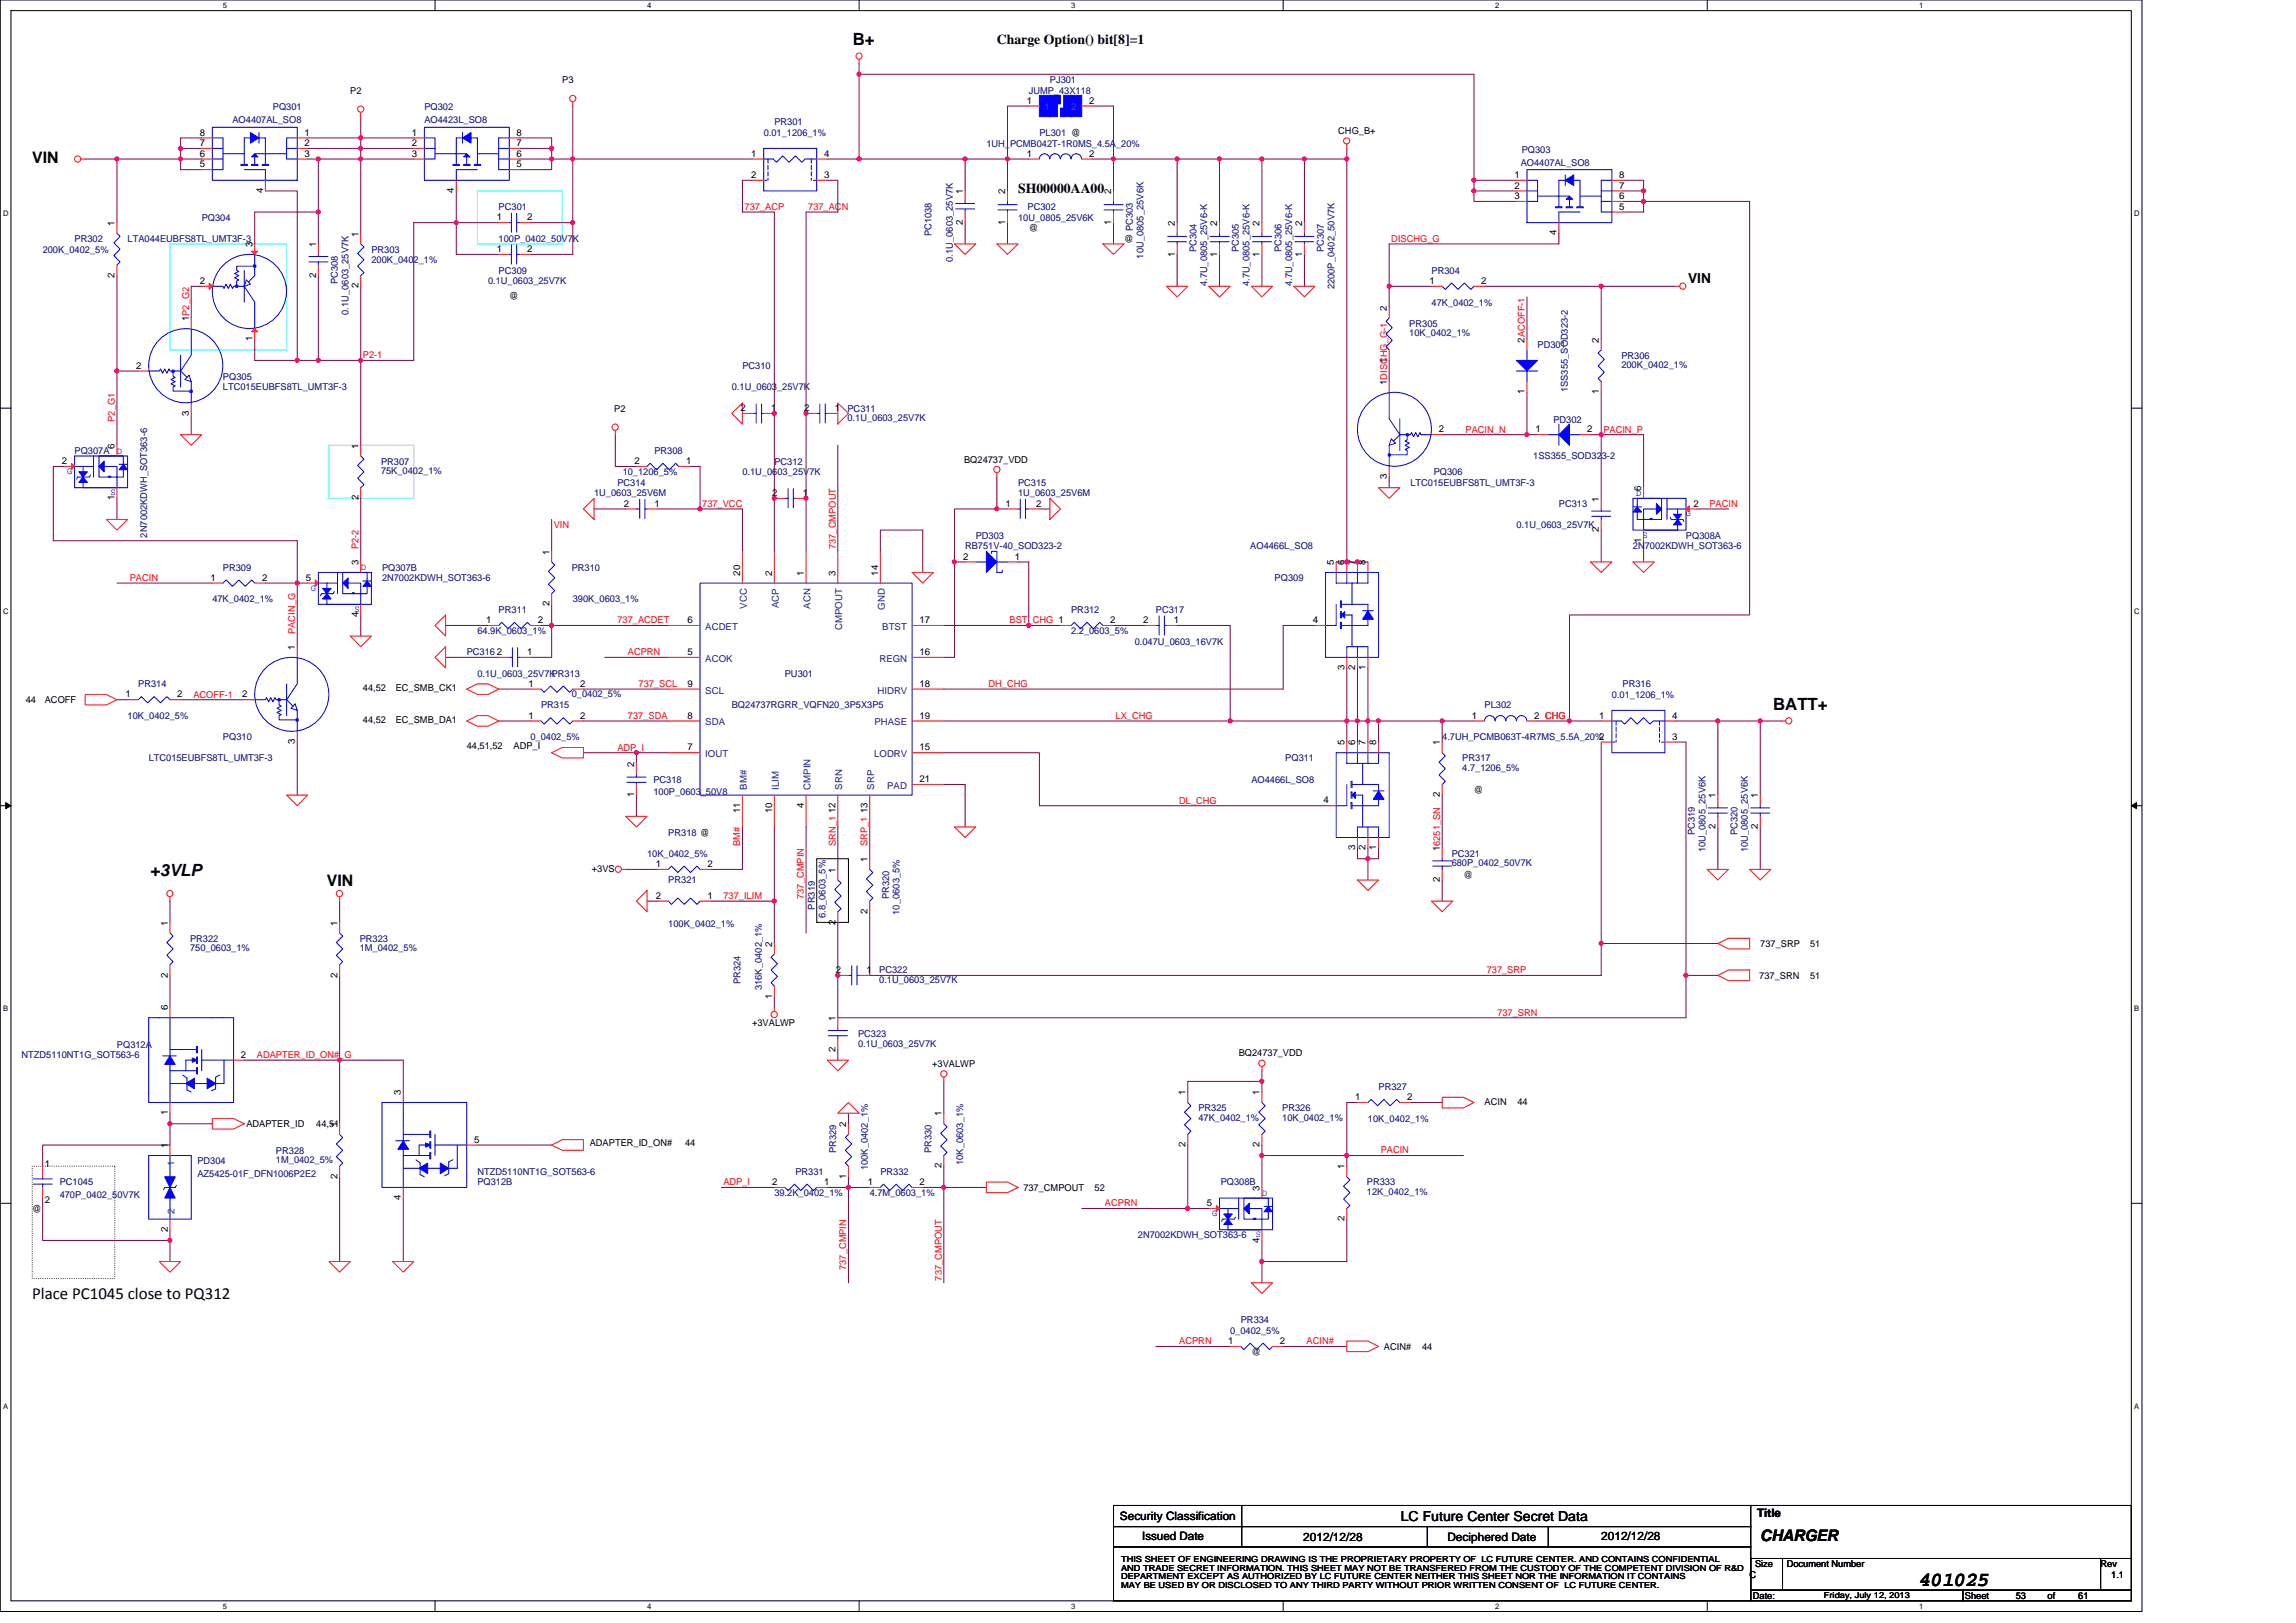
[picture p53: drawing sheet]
<svg xmlns="http://www.w3.org/2000/svg" width="297mm" height="210mm" viewBox="0 0 297 210" stroke-linecap="round" stroke-linejoin="round" font-family="sans-serif">
<defs><g id="words">
<text font-size="2.6" x="248.3" y="205.2">401025</text>
<g font-size="2.2">
<text x="110.3" y="5.9">B+</text>
<text x="229.4" y="91.9">BATT+</text>
<text x="19.4" y="113.4">+3VLP</text>
<text x="4.2" y="168">Place PC1045 close to PQ312</text>
</g>
<g font-size="2.1">
<text x="4.2" y="21.1">VIN</text>
<text x="42.3" y="114.7">VIN</text>
<text x="227.7" y="199.4">CHARGER</text>
</g>
<g font-size="1.8">
<text x="129" y="5.8">Charge Option() bit[8]=1</text>
<text x="131.7" y="25">SH00000AA00</text>
<text x="218.4" y="36.6">VIN</text>
<text x="181.2" y="196.8">LC Future Center Secret Data</text>
</g>
<g font-size="1.5">
<text x="144.9" y="196.7">Security Classification</text>
<text x="227.3" y="196.3">Title</text>
<text x="147.8" y="199.3">Issued Date</text>
<text x="168.6" y="199.4">2012/12/28</text>
<text x="187.3" y="199.4">Deciphered Date</text>
<text x="207.2" y="199.3">2012/12/28</text>
</g>
<g font-size="1.2">
<text x="72.7" y="10.7">P3</text>
<text x="25.8" y="17.5">8</text>
<text x="39.4" y="17.5">1</text>
<text x="45.3" y="12.1">P2</text>
<text x="53.3" y="17.5">1</text>
<text x="66.8" y="17.5">8</text>
<text x="132.8" y="13.4">1</text>
<text x="140.9" y="13.4">2</text>
<text x="173.1" y="17.3">CHG_B+</text>
<text x="25.8" y="20.3">6</text>
<text x="25.8" y="21.7">5</text>
<text x="25.8" y="18.9">7</text>
<text x="39.4" y="20.3">3</text>
<text x="39.4" y="18.9">2</text>
<text x="53.3" y="20.3">3</text>
<text x="53.3" y="18.9">2</text>
<text x="66.8" y="20.3">6</text>
<text x="66.8" y="21.7">5</text>
<text x="66.8" y="18.9">7</text>
<text x="97.2" y="20.3">1</text>
<text x="97.2" y="23">2</text>
<text x="106.6" y="23">3</text>
<text x="106.6" y="20.3">4</text>
<text x="132.8" y="20.3">1</text>
<text x="140.9" y="20.3">2</text>
<text x="195.9" y="23">1</text>
<text x="209.5" y="23">8</text>
<text x="14.8" y="29.2" transform="rotate(-90 14.8 29.2)">1</text>
<text x="34" y="25" transform="rotate(-90 34 25)">4</text>
<text x="58.7" y="25" transform="rotate(-90 58.7 25)">4</text>
<text x="64.3" y="28.5">1</text>
<text x="68.2" y="28.5">2</text>
<text x="124.6" y="29.1" transform="rotate(-90 124.6 29.1)">2</text>
<text x="124.6" y="25.1" transform="rotate(-90 124.6 25.1)">1</text>
<text x="130" y="29.1" transform="rotate(-90 130 29.1)">1</text>
<text x="130" y="25.1" transform="rotate(-90 130 25.1)">2</text>
<text x="133.1" y="29.9">@</text>
<text x="143.8" y="29.1" transform="rotate(-90 143.8 29.1)">1</text>
<text x="143.8" y="25.1" transform="rotate(-90 143.8 25.1)">2</text>
<text x="152" y="29.2" transform="rotate(-90 152 29.2)">2</text>
<text x="157.5" y="29.2" transform="rotate(-90 157.5 29.2)">2</text>
<text x="163" y="29.2" transform="rotate(-90 163 29.2)">2</text>
<text x="168.5" y="29.2" transform="rotate(-90 168.5 29.2)">2</text>
<text x="195.9" y="25.8">3</text>
<text x="195.9" y="24.4">2</text>
<text x="209.5" y="25.8">6</text>
<text x="209.5" y="27.1">5</text>
<text x="209.5" y="24.4">7</text>
<text x="14.8" y="35.9" transform="rotate(-90 14.8 35.9)">2</text>
<text x="32.7" y="32" transform="rotate(-90 32.7 32)">3</text>
<text x="40.9" y="35.9" transform="rotate(-90 40.9 35.9)">2</text>
<text x="40.9" y="32" transform="rotate(-90 40.9 32)">1</text>
<text x="46.4" y="30.6" transform="rotate(-90 46.4 30.6)">1</text>
<text x="64.3" y="32.6">1</text>
<text x="68.2" y="32.6">2</text>
<text x="145.4" y="31.3">@</text>
<text x="152" y="33.2" transform="rotate(-90 152 33.2)">1</text>
<text x="157.5" y="33.2" transform="rotate(-90 157.5 33.2)">1</text>
<text x="163" y="33.2" transform="rotate(-90 163 33.2)">1</text>
<text x="168.5" y="33.2" transform="rotate(-90 168.5 33.2)">1</text>
<text x="201.4" y="30.5" transform="rotate(-90 201.4 30.5)">4</text>
<text x="24.4" y="41.6" transform="rotate(-90 24.4 41.6)">1P2_G2</text>
<text x="25.8" y="36.7">2</text>
<text x="46.4" y="37.3" transform="rotate(-90 46.4 37.3)">2</text>
<text x="65.9" y="38.7">@</text>
<text x="179.4" y="40.2" transform="rotate(-90 179.4 40.2)">2</text>
<text x="185" y="36.7">1</text>
<text x="191.6" y="36.7">2</text>
<text x="17.6" y="47.7">2</text>
<text x="32.7" y="44.2" transform="rotate(-90 32.7 44.2)">1</text>
<text x="179.4" y="46.9" transform="rotate(-90 179.4 46.9)">1</text>
<text x="197.2" y="44.3" transform="rotate(-90 197.2 44.3)">2ACOFF-1</text>
<text x="206.9" y="44.3" transform="rotate(-90 206.9 44.3)">2</text>
<text x="24.4" y="53.8" transform="rotate(-90 24.4 53.8)">3</text>
<text x="79.5" y="53.3">P2</text>
<text x="95.8" y="53.2">2</text>
<text x="99.8" y="53.2">1</text>
<text x="104" y="53.2">2</text>
<text x="108" y="53.2">1</text>
<text x="179.4" y="49.8" transform="rotate(-90 179.4 49.8)">1DISCHG_G-1</text>
<text x="197.2" y="51" transform="rotate(-90 197.2 51)">1</text>
<text x="206.9" y="51" transform="rotate(-90 206.9 51)">1</text>
<text x="14.8" y="58" transform="rotate(-90 14.8 58)">6</text>
<text x="46.4" y="58" transform="rotate(-90 46.4 58)">1</text>
<text x="124.7" y="59.8">BQ24737_VDD</text>
<text x="186.2" y="55.9">2</text>
<text x="198.7" y="55.9">1</text>
<text x="205.4" y="55.9">2</text>
<text x="8" y="60">2</text>
<text x="14.8" y="64.7" transform="rotate(-90 14.8 64.7)">1</text>
<text x="46.4" y="64.7" transform="rotate(-90 46.4 64.7)">2</text>
<text x="80.7" y="65.6">2</text>
<text x="82.1" y="60">2</text>
<text x="84.7" y="65.6">1</text>
<text x="88.8" y="60">1</text>
<text x="99.9" y="64.2">2</text>
<text x="103.9" y="64.2">1</text>
<text x="130.1" y="65.6">1</text>
<text x="134" y="65.6">2</text>
<text x="179.4" y="62" transform="rotate(-90 179.4 62)">3</text>
<text x="206.9" y="64.9" transform="rotate(-90 206.9 64.9)">1</text>
<text x="212.3" y="63.5" transform="rotate(-90 212.3 63.5)">6</text>
<text x="219.1" y="65.6">2</text>
<text x="71.1" y="71.8" transform="rotate(-90 71.1 71.8)">1</text>
<text x="206.9" y="68.9" transform="rotate(-90 206.9 68.9)">2</text>
<text x="212.3" y="70.2" transform="rotate(-90 212.3 70.2)">1</text>
<text x="27.2" y="75.1">1</text>
<text x="33.9" y="75.1">2</text>
<text x="39.6" y="75.1">5</text>
<text x="46.4" y="73.1" transform="rotate(-90 46.4 73.1)">3</text>
<text x="95.8" y="74.5" transform="rotate(-90 95.8 74.5)">20</text>
<text x="99.9" y="74.5" transform="rotate(-90 99.9 74.5)">2</text>
<text x="104" y="74.5" transform="rotate(-90 104 74.5)">1</text>
<text x="108.1" y="74.5" transform="rotate(-90 108.1 74.5)">3</text>
<text x="113.6" y="74.5" transform="rotate(-90 113.6 74.5)">14</text>
<text x="124.6" y="72.4">2</text>
<text x="131.3" y="72.4">1</text>
<text x="172.6" y="73.1" transform="rotate(-90 172.6 73.1)">5</text>
<text x="173.9" y="73.1" transform="rotate(-90 173.9 73.1)">6</text>
<text x="175.3" y="73.1" transform="rotate(-90 175.3 73.1)">7</text>
<text x="176.7" y="73.1" transform="rotate(-90 176.7 73.1)">8</text>
<text x="46.4" y="79.8" transform="rotate(-90 46.4 79.8)">4</text>
<text x="62.9" y="80.6">1</text>
<text x="69.6" y="80.6">2</text>
<text x="71.1" y="78.5" transform="rotate(-90 71.1 78.5)">2</text>
<text x="88.9" y="80.6">6</text>
<text x="119" y="80.6">17</text>
<text x="143.6" y="80.6">2</text>
<text x="147.9" y="80.6">2</text>
<text x="151.9" y="80.6">1</text>
<text x="169.9" y="80.6">4</text>
<text x="38.2" y="84.1" transform="rotate(-90 38.2 84.1)">1</text>
<text x="46.9" y="89.5">44,52</text>
<text x="51.2" y="89.5">EC_SMB_CK1</text>
<text x="64.3" y="84.8">2</text>
<text x="68.2" y="84.8">1</text>
<text x="68.4" y="88.9">1</text>
<text x="75.1" y="88.9">2</text>
<text x="88.9" y="84.8">5</text>
<text x="88.9" y="88.9">9</text>
<text x="119" y="84.8">16</text>
<text x="119" y="88.9">18</text>
<text x="173.9" y="86.7" transform="rotate(-90 173.9 86.7)">3</text>
<text x="175.3" y="86.7" transform="rotate(-90 175.3 86.7)">2</text>
<text x="176.7" y="86.7" transform="rotate(-90 176.7 86.7)">1</text>
<text x="3.3" y="91">44</text>
<text x="5.8" y="91">ACOFF</text>
<text x="16.3" y="90.2">1</text>
<text x="22.9" y="90.2">2</text>
<text x="31.3" y="90.2">2</text>
<text x="46.9" y="93.6">44,52</text>
<text x="51.2" y="93.6">EC_SMB_DA1</text>
<text x="68.4" y="93">1</text>
<text x="75.1" y="93">2</text>
<text x="88.9" y="93">8</text>
<text x="119" y="93">19</text>
<text x="190.4" y="93">1</text>
<text x="198.5" y="93">2 CHG</text>
<text x="206.9" y="93">1</text>
<text x="216.3" y="95.7">3</text>
<text x="216.3" y="93">4</text>
<text x="38.2" y="96.3" transform="rotate(-90 38.2 96.3)">3</text>
<text x="60.4" y="96.9">44,51,52</text>
<text x="66.4" y="96.9">ADP_I</text>
<text x="82" y="99.2" transform="rotate(-90 82 99.2)">2</text>
<text x="88.9" y="97.1">7</text>
<text x="119" y="97.1">15</text>
<text x="119" y="101.2">21</text>
<text x="173.9" y="96.4" transform="rotate(-90 173.9 96.4)">5</text>
<text x="175.3" y="96.4" transform="rotate(-90 175.3 96.4)">6</text>
<text x="176.7" y="96.4" transform="rotate(-90 176.7 96.4)">7</text>
<text x="178.1" y="96.4" transform="rotate(-90 178.1 96.4)">8</text>
<text x="186.3" y="96.4" transform="rotate(-90 186.3 96.4)">1</text>
<text x="82" y="103.1" transform="rotate(-90 82 103.1)">1</text>
<text x="95.8" y="105.2" transform="rotate(-90 95.8 105.2)">11</text>
<text x="99.9" y="105.2" transform="rotate(-90 99.9 105.2)">10</text>
<text x="104" y="104.5" transform="rotate(-90 104 104.5)">4</text>
<text x="108.1" y="105.2" transform="rotate(-90 108.1 105.2)">12</text>
<text x="112.2" y="105.2" transform="rotate(-90 112.2 105.2)">13</text>
<text x="171.2" y="103.9">4</text>
<text x="186.3" y="103.1" transform="rotate(-90 186.3 103.1)">2</text>
<text x="190.7" y="102.6">@</text>
<text x="222" y="107.3" transform="rotate(-90 222 107.3)">2</text>
<text x="222" y="103.3" transform="rotate(-90 222 103.3)">1</text>
<text x="227.4" y="107.3" transform="rotate(-90 227.4 107.3)">2</text>
<text x="227.4" y="103.3" transform="rotate(-90 227.4 103.3)">1</text>
<text x="76.6" y="112.8">+3VS</text>
<text x="84.8" y="112.2">1</text>
<text x="91.5" y="112.2">2</text>
<text x="108.1" y="112.9" transform="rotate(-90 108.1 112.9)">1</text>
<text x="112.2" y="111.5" transform="rotate(-90 112.2 111.5)">1</text>
<text x="175.3" y="110" transform="rotate(-90 175.3 110)">3</text>
<text x="176.7" y="110" transform="rotate(-90 176.7 110)">2</text>
<text x="178.1" y="110" transform="rotate(-90 178.1 110)">1</text>
<text x="186.3" y="110.2" transform="rotate(-90 186.3 110.2)">16251_SN</text>
<text x="189.3" y="113.6">@</text>
<text x="21.7" y="119.8" transform="rotate(-90 21.7 119.8)">1</text>
<text x="43.6" y="119.8" transform="rotate(-90 43.6 119.8)">1</text>
<text x="84.8" y="116.3">2</text>
<text x="91.5" y="116.3">1</text>
<text x="108.1" y="119.6" transform="rotate(-90 108.1 119.6)">2</text>
<text x="112.2" y="118.2" transform="rotate(-90 112.2 118.2)">2</text>
<text x="186.3" y="114.1" transform="rotate(-90 186.3 114.1)">2</text>
<text x="99.9" y="122.5" transform="rotate(-90 99.9 122.5)">2</text>
<text x="108.1" y="125.9">2</text>
<text x="112.1" y="125.9">1</text>
<text x="227.7" y="122.5">737_SRP</text>
<text x="234.2" y="122.5">51</text>
<text x="21.7" y="130.7" transform="rotate(-90 21.7 130.7)">6</text>
<text x="21.7" y="126.5" transform="rotate(-90 21.7 126.5)">2</text>
<text x="43.6" y="126.5" transform="rotate(-90 43.6 126.5)">2</text>
<text x="99.9" y="129.2" transform="rotate(-90 99.9 129.2)">1</text>
<text x="227.6" y="126.6">737_SRN</text>
<text x="234.2" y="126.6">51</text>
<text x="31.2" y="136.9">2</text>
<text x="97.3" y="132.8">+3VALWP</text>
<text x="108.1" y="136.1" transform="rotate(-90 108.1 136.1)">2</text>
<text x="108.1" y="132.1" transform="rotate(-90 108.1 132.1)">1</text>
<text x="160.2" y="136.6">BQ24737_VDD</text>
<text x="51.9" y="141.7" transform="rotate(-90 51.9 141.7)">3</text>
<text x="120.6" y="138">+3VALWP</text>
<text x="153.4" y="141.7" transform="rotate(-90 153.4 141.7)">1</text>
<text x="163" y="141.7" transform="rotate(-90 163 141.7)">1</text>
<text x="175.3" y="142.3">1</text>
<text x="182.1" y="142.3">2</text>
<text x="192.1" y="143">ACIN</text>
<text x="196.3" y="143">44</text>
<text x="21.7" y="148.5" transform="rotate(-90 21.7 148.5)">1</text>
<text x="21.7" y="144.3" transform="rotate(-90 21.7 144.3)">1</text>
<text x="31.9" y="145.8">ADAPTER_ID</text>
<text x="40.9" y="145.8">44,51</text>
<text x="43.6" y="145.8" transform="rotate(-90 43.6 145.8)">1</text>
<text x="61.3" y="147.8">5</text>
<text x="76.3" y="148.3">ADAPTER_ID_ON#</text>
<text x="88.6" y="148.3">44</text>
<text x="109.5" y="145.8" transform="rotate(-90 109.5 145.8)">2</text>
<text x="121.8" y="144.4" transform="rotate(-90 121.8 144.4)">1</text>
<text x="153.4" y="148.4" transform="rotate(-90 153.4 148.4)">2</text>
<text x="163" y="148.4" transform="rotate(-90 163 148.4)">2</text>
<text x="5.8" y="151">1</text>
<text x="5.8" y="155.7">2</text>
<text x="43.6" y="152.5" transform="rotate(-90 43.6 152.5)">2</text>
<text x="51.9" y="155.3" transform="rotate(-90 51.9 155.3)">4</text>
<text x="99.9" y="153.3">2</text>
<text x="106.6" y="153.3">1</text>
<text x="109.5" y="152.5" transform="rotate(-90 109.5 152.5)">1</text>
<text x="112.3" y="153.3">1</text>
<text x="119" y="153.3">2</text>
<text x="121.8" y="151.2" transform="rotate(-90 121.8 151.2)">2</text>
<text x="132.4" y="154.1">737_CMPOUT</text>
<text x="141.6" y="154.1">52</text>
<text x="163" y="154.1" transform="rotate(-90 163 154.1)">3</text>
<text x="173.9" y="151.3" transform="rotate(-90 173.9 151.3)">1</text>
<text x="4.2" y="156.8">@</text>
<text x="21.7" y="159.4" transform="rotate(-90 21.7 159.4)">2</text>
<text x="156.1" y="156.1">5</text>
<text x="163" y="160.8" transform="rotate(-90 163 160.8)">4</text>
<text x="173.9" y="158" transform="rotate(-90 173.9 158)">2</text>
<text x="158.9" y="173.9">1</text>
<text x="165.6" y="173.9">2</text>
<text x="161.9" y="175.3">@</text>
<text x="179" y="174.6">ACIN#</text>
<text x="184" y="174.6">44</text>
<text x="227.1" y="202.8">Size</text>
<text x="231.2" y="202.8">Document Number</text>
<text x="271.8" y="202.8">Rev</text>
<text x="226.4" y="204.1">C</text>
<text x="226.8" y="206.9">Date:</text>
<text x="254.2" y="206.9">Sheet</text>
<text x="260.8" y="206.9">53</text>
<text x="264.9" y="206.9">of</text>
<text x="268.9" y="206.9">61</text>
<text x="273.1" y="204.1">1.1</text>
</g>
<g font-size="1.2" fill="#000080">
<text x="135.8" y="10.7">PJ301</text>
<text x="30.1" y="15.9">AO4407AL_SO8</text>
<text x="35.3" y="14.3">PQ301</text>
<text x="54.9" y="14.3">PQ302</text>
<text x="54.9" y="15.9">AO4423L_SO8</text>
<text x="98.8" y="17.6">0.01_1206_1%</text>
<text x="100.2" y="16.2">PR301</text>
<text x="133.1" y="12.1">JUMP_43X118</text>
<text x="134.5" y="17.6">PL301 @</text>
<text x="127.6" y="19">1UH_PCMB042T-1R0MS_4.5A_20%</text>
<text x="196.7" y="21.4">AO4407AL_SO8</text>
<text x="196.9" y="19.8">PQ303</text>
<text x="26.1" y="28.6">PQ304</text>
<text x="64.5" y="27.2">PC301</text>
<text x="131.7" y="28.6">10U_0805_25V6K</text>
<text x="132.9" y="27.2">PC302</text>
<text x="146.6" y="29.9" transform="rotate(-90 146.6 29.9)">PC303</text>
<text x="5.5" y="32.7">200K_0402_5%</text>
<text x="9.6" y="31.3">PR302</text>
<text x="16.5" y="31.3">LTA044EUBFS8TL_UMT3F-3</text>
<text x="48" y="32.7">PR303</text>
<text x="48" y="34">200K_0402_1%</text>
<text x="64.5" y="31.3">100P_0402_50V7K</text>
<text x="64.5" y="35.4">PC309</text>
<text x="120.5" y="30.6" transform="rotate(-90 120.5 30.6)">PC1038</text>
<text x="123.2" y="33.9" transform="rotate(-90 123.2 33.9)">0.1U_0603_25V7K</text>
<text x="148" y="33.5" transform="rotate(-90 148 33.5)">10U_0805_25V6K</text>
<text x="154.8" y="32.6" transform="rotate(-90 154.8 32.6)">PC304</text>
<text x="160.3" y="32.6" transform="rotate(-90 160.3 32.6)">PC305</text>
<text x="165.8" y="32.6" transform="rotate(-90 165.8 32.6)">PC306</text>
<text x="171.3" y="32.6" transform="rotate(-90 171.3 32.6)">PC307</text>
<text x="185.2" y="35.4">PR304</text>
<text x="43.7" y="36.8" transform="rotate(-90 43.7 36.8)">PC308</text>
<text x="45.1" y="40.7" transform="rotate(-90 45.1 40.7)">0.1U_0603_25V7K</text>
<text x="63.1" y="36.8">0.1U_0603_25V7K</text>
<text x="156.2" y="37" transform="rotate(-90 156.2 37)">4.7U_0805_25V6-K</text>
<text x="161.7" y="37" transform="rotate(-90 161.7 37)">4.7U_0805_25V6-K</text>
<text x="167.2" y="37" transform="rotate(-90 167.2 37)">4.7U_0805_25V6-K</text>
<text x="172.6" y="37.4" transform="rotate(-90 172.6 37.4)">2200P_0402_50V7K</text>
<text x="185.2" y="39.5">47K_0402_1%</text>
<text x="96.1" y="47.8">PC310</text>
<text x="182.3" y="42.3">PR305</text>
<text x="182.3" y="43.5">10K_0402_1%</text>
<text x="198.9" y="45">PD301</text>
<text x="209.8" y="46.4">PR306</text>
<text x="209.8" y="47.6">200K_0402_1%</text>
<text x="28.8" y="49.1">PQ305</text>
<text x="28.8" y="50.5">LTC015EUBFS8TL_UMT3F-3</text>
<text x="94.7" y="50.5">0.1U_0603_25V7K</text>
<text x="109.6" y="53.3">PC311</text>
<text x="202.8" y="50.8" transform="rotate(-90 202.8 50.8)">1SS355_SOD323-2</text>
<text x="9.6" y="58.7">PQ307A</text>
<text x="84.7" y="58.7">PR308</text>
<text x="109.6" y="54.5">0.1U_0603_25V7K</text>
<text x="198.4" y="59.4">1SS355_SOD323-2</text>
<text x="201" y="54.8">PD302</text>
<text x="49.3" y="60.1">PR307</text>
<text x="49.3" y="61.3">75K_0402_1%</text>
<text x="76.9" y="64.2">1U_0603_25V6M</text>
<text x="79.9" y="62.8">PC314</text>
<text x="80.6" y="61.5">10_1206_5%</text>
<text x="96.1" y="61.5">0.1U_0603_25V7K</text>
<text x="100.2" y="60.1">PC312</text>
<text x="131.7" y="62.8">PC315</text>
<text x="131.7" y="64.2">1U_0603_25V6M</text>
<text x="182.5" y="62.8">LTC015EUBFS8TL_UMT3F-3</text>
<text x="185.5" y="61.5">PQ306</text>
<text x="201.7" y="65.6">PC313</text>
<text x="19" y="69.6" transform="rotate(-90 19 69.6)">2N7002KDWH_SOT363-6</text>
<text x="124.9" y="71.1">RB751V-40_SOD323-2</text>
<text x="126.2" y="69.7">PD303</text>
<text x="161.8" y="71.1">AO4466L_SO8</text>
<text x="196.2" y="68.3">0.1U_0603_25V7K</text>
<text x="211.3" y="71.1">2N7002KDWH_SOT363-6</text>
<text x="218.1" y="69.7">PQ308A</text>
<text x="27.5" y="77.9">47K_0402_1%</text>
<text x="28.8" y="73.8">PR309</text>
<text x="49.4" y="73.8">PQ307B</text>
<text x="49.4" y="75.2">2N7002KDWH_SOT363-6</text>
<text x="74" y="73.8">PR310</text>
<text x="74.1" y="77.9">390K_0603_1%</text>
<text x="164.9" y="75.2">PQ309</text>
<text x="61.8" y="82">64.9K_0603_1%</text>
<text x="64.5" y="79.3">PR311</text>
<text x="138.6" y="79.3">PR312</text>
<text x="138.6" y="82">2.2_0603_5%</text>
<text x="146.8" y="83.4">0.047U_0603_16V7K</text>
<text x="149.5" y="79.3">PC317</text>
<text x="17.9" y="88.9">PR314</text>
<text x="60.4" y="84.8">PC316</text>
<text x="61.8" y="87.5">0.1U_0603_25V7KPR313</text>
<text x="101.5" y="87.5">PU301</text>
<text x="209.9" y="88.9">PR316</text>
<text x="16.5" y="93">10K_0402_5%</text>
<text x="28.8" y="95.8">PQ310</text>
<text x="68.6" y="95.8">0_0402_5%</text>
<text x="70" y="91.7">PR315</text>
<text x="74" y="90.1">0_0402_5%</text>
<text x="94.7" y="91.7">BQ24737RGRR_VQFN20_3P5X3P5</text>
<text x="186.6" y="95.8">4.7UH_PCMB063T-4R7MS_5.5A_20%2</text>
<text x="192.1" y="91.7">PL302</text>
<text x="208.5" y="90.3">0.01_1206_1%</text>
<text x="19.2" y="98.5">LTC015EUBFS8TL_UMT3F-3</text>
<text x="84.5" y="101.3">PC318</text>
<text x="161.9" y="101.3">AO4466L_SO8</text>
<text x="166.3" y="98.5">PQ311</text>
<text x="189.2" y="98.5">PR317</text>
<text x="189.2" y="99.7">4.7_1206_5%</text>
<text x="84.5" y="102.9">100P_0603_50V8</text>
<text x="83.7" y="110.8">10K_0402_5%</text>
<text x="86.5" y="108.1">PR318 @</text>
<text x="187.8" y="110.8">PC321</text>
<text x="187.8" y="112.1">680P_0402_50V7K</text>
<text x="219.3" y="108.1" transform="rotate(-90 219.3 108.1)">PC319</text>
<text x="220.6" y="110.3" transform="rotate(-90 220.6 110.3)">10U_0805_25V6K</text>
<text x="224.8" y="108.1" transform="rotate(-90 224.8 108.1)">PC320</text>
<text x="226.1" y="110.3" transform="rotate(-90 226.1 110.3)">10U_0805_25V6K</text>
<text x="86.5" y="114.3">PR321</text>
<text x="86.5" y="119.9">100K_0402_1%</text>
<text x="105.4" y="117.7" transform="rotate(-90 105.4 117.7)">PR319</text>
<text x="106.8" y="118.8" transform="rotate(-90 106.8 118.8)">6.8_0603_5%</text>
<text x="115" y="116.3" transform="rotate(-90 115 116.3)">PR320</text>
<text x="116.4" y="118.4" transform="rotate(-90 116.4 118.4)">10_0603_5%</text>
<text x="24.6" y="121.8">PR322</text>
<text x="24.6" y="123.1">750_0603_1%</text>
<text x="46.5" y="121.8">PR323</text>
<text x="46.5" y="123.1">1M_0402_5%</text>
<text x="113.7" y="125.9">PC322</text>
<text x="95.8" y="127.3" transform="rotate(-90 95.8 127.3)">PR324</text>
<text x="98.6" y="128.1" transform="rotate(-90 98.6 128.1)">316K_0402_1%</text>
<text x="113.7" y="127.2">0.1U_0603_25V7K</text>
<text x="2.8" y="136.9">NTZD5110NT1G_SOT563-6</text>
<text x="15.1" y="135.6">PQ312A</text>
<text x="111" y="134.2">PC323</text>
<text x="111" y="135.4">0.1U_0603_25V7K</text>
<text x="155" y="143.8">PR325</text>
<text x="165.9" y="143.8">PR326</text>
<text x="178.3" y="141">PR327</text>
<text x="35.7" y="149.3">PR328</text>
<text x="108.2" y="149.2" transform="rotate(-90 108.2 149.2)">PR329</text>
<text x="120.5" y="149.2" transform="rotate(-90 120.5 149.2)">PR330</text>
<text x="155" y="145">47K_0402_1%</text>
<text x="165.9" y="145">10K_0402_1%</text>
<text x="177" y="145.1">10K_0402_1%</text>
<text x="7.7" y="153.4">PC1045</text>
<text x="7.7" y="155">470P_0402_50V7K</text>
<text x="25.5" y="150.6">PD304</text>
<text x="25.5" y="152.3">AZ5425-01F_DFN1006P2E2</text>
<text x="35.7" y="150.5">1M_0402_5%</text>
<text x="61.8" y="153.4">PQ312B</text>
<text x="61.8" y="152">NTZD5110NT1G_SOT563-6</text>
<text x="100.2" y="154.7">39.2K_0402_1%</text>
<text x="102.9" y="152">PR331</text>
<text x="112.3" y="151.4" transform="rotate(-90 112.3 151.4)">100K_0402_1%</text>
<text x="112.5" y="154.7">4.7M_0603_1%</text>
<text x="113.9" y="152">PR332</text>
<text x="124.6" y="150.7" transform="rotate(-90 124.6 150.7)">10K_0603_1%</text>
<text x="157.9" y="153.4">PQ308B</text>
<text x="176.8" y="153.4">PR333</text>
<text x="176.8" y="154.6">12K_0402_1%</text>
<text x="147.2" y="160.2">2N7002KDWH_SOT363-6</text>
<text x="159.1" y="172.6">0_0402_5%</text>
<text x="160.5" y="171.2">PR334</text>
</g>
<g font-size="1.2" fill="#004080">
<text x="135.1" y="14.3">1</text>
<text x="138.6" y="14.3">2</text>
<text x="91.2" y="81.5">ACDET</text>
<text x="96.6" y="78.8" transform="rotate(-90 96.6 78.8)">VCC</text>
<text x="100.7" y="78.7" transform="rotate(-90 100.7 78.7)">ACP</text>
<text x="104.9" y="78.8" transform="rotate(-90 104.9 78.8)">ACN</text>
<text x="109" y="81.5" transform="rotate(-90 109 81.5)">CMPOUT</text>
<text x="114.1" y="81.5">BTST</text>
<text x="114.5" y="78.9" transform="rotate(-90 114.5 78.9)">GND</text>
<text x="91.2" y="85.6">ACOK</text>
<text x="91.2" y="89.7">SCL</text>
<text x="113.5" y="89.7">HIDRV</text>
<text x="113.8" y="85.6">REGN</text>
<text x="91.2" y="93.9">SDA</text>
<text x="113.1" y="93.9">PHASE</text>
<text x="91.2" y="98">IOUT</text>
<text x="113.1" y="98">LODRV</text>
<text x="96.6" y="102.2" transform="rotate(-90 96.6 102.2)">BM#</text>
<text x="100.7" y="102.2" transform="rotate(-90 100.7 102.2)">ILIM</text>
<text x="104.9" y="102.2" transform="rotate(-90 104.9 102.2)">CMPIN</text>
<text x="109" y="102.2" transform="rotate(-90 109 102.2)">SRN</text>
<text x="113.1" y="102.2" transform="rotate(-90 113.1 102.2)">SRP</text>
<text x="114.8" y="102.1">PAD</text>
<text x="22.6" y="150.9" transform="rotate(-90 22.6 150.9)">1</text>
<text x="22.6" y="157.1" transform="rotate(-90 22.6 157.1)">2</text>
</g>
<g font-size="1.2" fill="#f00">
<text x="96.3" y="27.2">737_ACP</text>
<text x="104.6" y="27.2">737_ACN</text>
<text x="180" y="31.3">DISCHG_G</text>
<text x="46.9" y="46.4">P2-1</text>
<text x="14.9" y="54.6" transform="rotate(-90 14.9 54.6)">P2_G1</text>
<text x="189.6" y="56">PACIN_N</text>
<text x="207.4" y="56">PACIN_P</text>
<text x="90.8" y="65.6">737_VCC</text>
<text x="221.1" y="65.6">PACIN</text>
<text x="46.4" y="71.1" transform="rotate(-90 46.4 71.1)">P2-2</text>
<text x="71.6" y="68.3">VIN</text>
<text x="108.1" y="71.1" transform="rotate(-90 108.1 71.1)">737_CMPOUT</text>
<text x="16.8" y="75.2">PACIN</text>
<text x="38.2" y="82" transform="rotate(-90 38.2 82)">PACIN_G</text>
<text x="79.9" y="80.6">737_ACDET</text>
<text x="130.6" y="80.6">BST_CHG 1</text>
<text x="81.2" y="84.8">ACPRN</text>
<text x="82.6" y="88.9">737_SCL</text>
<text x="127.9" y="88.9">DH_CHG</text>
<text x="25" y="90.3">ACOFF-1</text>
<text x="81.2" y="93">737_SDA</text>
<text x="144.3" y="93">LX_CHG</text>
<text x="79.9" y="97.1">ADP_I</text>
<text x="152.6" y="104">DL_CHG</text>
<text x="95.8" y="109.5" transform="rotate(-90 95.8 109.5)">BM#</text>
<text x="108.1" y="109.5" transform="rotate(-90 108.1 109.5)">SRN_1</text>
<text x="112.2" y="109.5" transform="rotate(-90 112.2 109.5)">SRP_1</text>
<text x="93.6" y="116.3">737_ILIM</text>
<text x="104" y="116.3" transform="rotate(-90 104 116.3)">737_CMPIN</text>
<text x="192.3" y="125.9">737_SRP</text>
<text x="193.7" y="131.4">737_SRN</text>
<text x="33.2" y="136.9">ADAPTER_ID_ON#_G</text>
<text x="178.6" y="149.2">PACIN</text>
<text x="93.6" y="153.4">ADP_I</text>
<text x="143" y="156.1">ACPRN</text>
<text x="109.5" y="164.3" transform="rotate(-90 109.5 164.3)">737_CMPIN</text>
<text x="121.8" y="165.7" transform="rotate(-90 121.8 165.7)">737_CMPOUT</text>
<text x="152.6" y="173.9">ACPRN</text>
<text x="169" y="173.9">ACIN#</text>
</g>
<g font-size="1.2" fill="#00f">
<text x="15.1" y="58.7">D</text>
<text x="8.7" y="61.3">G</text>
<text x="14.3" y="64.1">S</text>
<text x="211.7" y="64.2">D</text>
<text x="212.5" y="69.6">S</text>
<text x="218.1" y="66.8">G</text>
<text x="40.2" y="76.4">G</text>
<text x="46.7" y="73.8">D</text>
<text x="45.9" y="79.2">S</text>
<text x="163.3" y="154.7">D</text>
<text x="156.8" y="157.3">G</text>
<text x="162.5" y="160.1">S</text>
</g>
<g font-size="1.1">
<text x="145" y="202.1">THIS SHEET OF ENGINEERING DRAWING IS THE PROPRIETARY PROPERTY OF LC FUTURE CENTER. AND CONTAINS CONFIDENTIAL</text>
<text x="145" y="203.2">AND TRADE SECRET INFORMATION. THIS SHEET MAY NOT BE TRANSFERED FROM THE CUSTODY OF THE COMPETENT DIVISION OF R&amp;D</text>
<text x="145" y="204.3">DEPARTMENT EXCEPT AS AUTHORIZED BY LC FUTURE CENTER NEITHER THIS SHEET NOR THE INFORMATION IT CONTAINS</text>
<text x="145" y="205.4">MAY BE USED BY OR DISCLOSED TO ANY THIRD PARTY WITHOUT PRIOR WRITTEN CONSENT OF LC FUTURE CENTER.</text>
<text x="236" y="206.7">Friday, July 12, 2013</text>
</g>
<g font-size="1">
<text x="28.8" y="1">5</text>
<text x="83.7" y="1">4</text>
<text x="138.6" y="1">3</text>
<text x="193.4" y="1">2</text>
<text x="248.3" y="1">1</text>
<text x=".4" y="28">D</text>
<text x="276.1" y="28">D</text>
<text x=".4" y="79.4">C</text>
<text x="276.1" y="79.4">C</text>
<text x=".4" y="130.9">B</text>
<text x="276.1" y="130.9">B</text>
<text x=".4" y="182.3">A</text>
<text x="276.1" y="182.3">A</text>
<text x="28.8" y="208.2">5</text>
<text x="83.7" y="208.2">4</text>
<text x="138.6" y="208.2">3</text>
<text x="193.4" y="208.2">2</text>
<text x="248.3" y="208.2">1</text>
</g>
</g></defs>
<path d="M0 0h277.1v208.5h-277.1zM1.4 1.4h274.3v205.7h-274.3z" fill="none" stroke="#000" stroke-width=".13"/>
<g fill="#fff">
<path d="M28.8 .1h.6v1.1h-.6z"/>
<path d="M28.8 207.3h.6v1.1h-.6z"/>
</g>
<path d="M56.3 0v1.4M56.3 207.1v1.4" fill="none" stroke="#000" stroke-width=".13"/>
<g fill="#fff">
<path d="M83.7 .1h.6v1.1h-.6z"/>
<path d="M83.7 207.3h.6v1.1h-.6z"/>
</g>
<path d="M111.1 0v1.4M111.1 207.1v1.4" fill="none" stroke="#000" stroke-width=".13"/>
<g fill="#fff">
<path d="M138.6 .1h.5v1.1h-.5z"/>
<path d="M138.6 207.3h.5v1.1h-.5z"/>
</g>
<path d="M166 0v1.4M166 207.1v1.4" fill="none" stroke="#000" stroke-width=".13"/>
<g fill="#fff">
<path d="M193.4 .1h.6v1.1h-.6z"/>
<path d="M193.4 207.3h.6v1.1h-.6z"/>
</g>
<path d="M220.9 0v1.4M220.9 207.1v1.4" fill="none" stroke="#000" stroke-width=".13"/>
<g fill="#fff">
<path d="M248.3 .1h.6v1.1h-.6z"/>
<path d="M248.3 207.3h.6v1.1h-.6z"/>
<path d="M.4 27.1h.7v1.1h-.7z"/>
<path d="M276.1 27.1h.7v1.1h-.7z"/>
<path d="M.4 78.5h.7v1.1h-.7z"/>
<path d="M276.1 78.5h.7v1.1h-.7z"/>
</g>
<path d="M0 52.8h1.4M275.7 52.8h1.4" fill="none" stroke="#000" stroke-width=".13"/>
<g fill="#fff">
<path d="M.4 130h.7v1.1h-.7z"/>
<path d="M276.1 130h.7v1.1h-.7z"/>
</g>
<path d="M0 104.2h1.4M275.7 104.2h1.4" fill="none" stroke="#000" stroke-width=".13"/>
<path d="M.7 103.8l.7 .4-.7 .4zM275.7 104.2l.7-.4v.8z" fill="#000" stroke="#000" stroke-width=".13"/>
<g fill="#fff">
<path d="M.4 181.4h.7v1.1h-.7z"/>
<path d="M276.1 181.4h.7v1.1h-.7z"/>
</g>
<g fill="none" stroke="#000" stroke-width=".13">
<path d="M105.7 111.1h4.1v8.2h-4.1zM0 155.7h1.4M275.7 155.7h1.4M144.1 194.8h82.4v2.7h-82.4zM144.1 197.5h82.4v2.6h-82.4zM160.7 194.8v5.3M184.7 197.5v2.6M200.3 197.5v2.6M226.4 194.8h49.3v6.8M144.1 200.1h82.4v7h-82.4zM226.5 201.6h4.1v4.1h-4.1zM226.5 205.7h27.4v1.4h-27.4z"/>
<path d="M230.6 201.6h41.2v4.1h-41.2zM253.9 205.7h21.8v1.4h-21.8zM271.8 201.6h3.9v4.1h-3.9z"/>
</g>
<path d="M4.2 150.9h10.7v14.5h-10.7z" fill="none" stroke="#008000" stroke-width=".13" stroke-dasharray="0 .3"/>
<path d="M22 31.6h15.1v13.7h-15.1zM61.8 24.7h10.9v6.9h-10.9zM42.6 57.6h10.9v6.9h-10.9z" fill="none" stroke="#0ff" stroke-width=".13"/>
<g fill="none" stroke="#800040" stroke-width=".13">
<path d="M23.4 19.2v1.4M23.4 19.2h2.7M26.1 17.8h-2.7v1.4M39.8 17.8h6.9M39.8 19.2h13.7M46.7 15.1v2.7M46.7 17.8v2.8M46.7 17.8h6.8M67.2 17.8h4.2v1.4M67.2 19.2h4.2M71.4 19.2v1.4M74.1 13.7v6.9"/>
<path d="M111.1 8.2v1.4M111.1 9.6v11M111.1 9.6h79.6v13.7M133.1 13.7h-2.8v6.9M141.3 13.7h2.8v6.9M174.2 19.2v1.4M11 20.6h4.1M15.1 35.7v12.3h2.8M15.1 20.6h8.3M15.1 20.6v8.2M23.4 20.6h2.7M23.4 20.6v1.3h2.7"/>
<path d="M26.1 37h-1.4v4.1M34.3 24.7h4.2v21.9h-5.5v-2.7M39.8 20.6h1.4M41.2 27.4h-8.2v4.2M41.2 20.6h5.5M41.2 27.4v4.2M41.2 35.7v10.9M41.2 20.6v6.8M46.7 37v9.6M46.7 20.6v9.6M46.7 20.6h6.8M59 28.8h5.5"/>
<path d="M59 24.7v4.1M59 28.8h-5.5v17.8h-6.8M59 28.8v4.1h5.5M67.2 20.6h4.2M68.6 28.8h5.5M71.4 20.6h2.7M71.4 20.6v1.3h-4.2M74.1 20.6v8.2M74.1 28.8v4.1h-5.5M74.1 20.6h23.3M97.4 23.3h-1.3v4.1h4.1v43.9M107 20.6h4.1"/>
<path d="M107 23.3h1.4v4.1h-4.1v43.9M111.1 20.6h13.8M124.9 28.8v2.8M130.3 28.8v2.8M130.3 20.6v4.1M130.3 20.6h2.8M130.3 20.6h-5.4v4.1M141.3 20.6h2.8M144.1 28.8v2.8M144.1 20.6v4.1M144.1 20.6h8.2M152.3 32.9v4.1"/>
<path d="M152.3 20.6h5.5M152.3 20.6v8.2M157.8 32.9v4.1M157.8 20.6v8.2M157.8 20.6h5.5M163.3 32.9v4.1M163.3 20.6v8.2M163.3 20.6h5.5M168.8 32.9v4.1M168.8 20.6v8.2M168.8 20.6h5.4M174.2 20.6v52.1h-1.3"/>
<path d="M179.7 37v2.8M190.7 23.3h5.5M190.7 24.7h5.5M190.7 24.7v1.4h5.5M190.7 23.3v1.4M192.1 37h15.1M197.5 38.4v5.5M201.7 30.2v1.4h-22v5.4h5.5M207.2 37h9.6M207.2 37v6.9M209.9 23.3h2.7v1.4M209.9 24.7h2.7"/>
<path d="M209.9 26.1h16.5v53.5h-23.4v13.7M212.6 24.7v2.7h-2.7M15.1 48v9.6M24.7 53.5v2.7M38.5 46.6h2.7M41.2 46.6h5.5M46.7 46.6v11M79.6 56.2v4.1h2.7M108.4 57.6v13.7M179.7 46.6v2.8M186.6 56.2h10.9M197.5 50.8v5.4"/>
<path d="M197.5 56.2h1.4M205.8 56.2h1.4M207.2 50.8v5.4M207.2 56.2v8.3M207.2 56.2h5.4v6.9M8.3 60.3h-1.4v9.7h31.6v5.4M15.1 75.4h12.4M15.1 64.5v2.7M34.3 75.4h4.2M38.5 75.4h1.3M38.5 75.4v8.3M46.7 64.5v8.2"/>
<path d="M46.7 79.6v2.7M71.4 67.2v4.1M71.4 78.2v2.7M76.9 65.8h4.1M85.1 65.8h5.5M89.2 60.3h1.4v5.5M90.6 65.8h5.5v5.5M113.9 71.3v-2.7h5.5v5.5M123.5 72.7h1.4M123.5 72.7v12.3h-1.4M129 65.8h1.3M129 61.7v4.1"/>
<path d="M129 65.8h-5.5v6.9M131.7 72.7h1.4v8.2M134.5 65.8h1.3M174.2 72.7h2.8M179.7 61.7v1.4M207.2 68.6v4.1M212.6 70v2.7M219.5 65.8h4.1M15.1 90.5h1.4M23.4 90.5h8.2M38.5 96v6.9M57.7 80.9h5.4"/>
<path d="M57.7 85h6.8M64.5 89.2h4.1M64.5 93.3h4.1M70 80.9h1.4M71.4 80.9v4.1h-2.8M71.4 80.9h15.1M75.5 93.3h11M75.5 89.2h11M75.5 97.4h6.8M78.2 85h8.3M82.3 97.4h4.2M82.3 97.4v1.4"/>
<path d="M122.1 97.4h12.4v6.8h37M122.1 93.3h37M122.1 80.9h11M133.1 80.9h4.1M144.1 80.9h4.1M152.3 80.9h6.8v12.4M159.1 93.3h15.1M170.1 80.9h-4.1v8.3h-43.9M174.2 93.3h1.4M174.2 93.3v2.7M174.2 86.4v6.9M175.6 93.3v2.7"/>
<path d="M175.6 93.3h1.4M175.6 86.4v6.9M177 93.3v2.7M177 93.3h1.3M177 86.4v6.9M178.3 93.3v2.7M178.3 93.3h8.3M186.6 93.3v2.7M186.6 93.3h4.1M198.9 93.3h4.1M203 93.3h4.2M207.2 96v26.1"/>
<path d="M216.8 93.3h5.4M216.8 96h1.3v30.2h4.1M222.2 93.3v9.6M222.2 93.3h5.5M227.7 93.3h2.8M227.7 93.3v9.6M22 116.6v2.7M43.9 116.6v2.7M81 112.5h4.1M82.3 102.9v2.7M83.7 116.6h1.4M91.9 116.6h8.3"/>
<path d="M96.1 107v5.5h-4.2M100.2 116.6v5.5M100.2 107v9.6M104.3 107v13.7M108.4 119.3v12.4h109.7v-5.5M108.4 107v5.5M112.5 118v8.2h94.7v-4.1h15M112.5 107v4.1M122.1 101.5h2.8v5.5M175.6 109.7v1.4h1.4M177 109.7v1.4M177 111.1v2.8"/>
<path d="M178.3 109.7v1.4h-1.3M186.6 113.9v2.7M186.6 102.9v6.8M222.2 107v5.5M227.7 107v5.5M22 126.2v4.1M31.6 137.2h12.3M43.9 137.2v8.2M43.9 126.2v11M43.9 137.2h8.3v4.1M100.2 128.9v1.4M108.4 135.8v1.4"/>
<path d="M122.1 139.9v4.1M163.3 138.5v1.4M5.5 155v5.5h16.5M22 159.1v1.4M22 144v1.4M22 145.4v2.7h-16.5v2.8M22 145.4h5.5M43.9 152.3v10.9M52.2 155v8.2M61.8 148.1h9.6M93.3 153.6h6.9M107 153.6h2.8"/>
<path d="M109.8 153.6h2.7M109.8 144v1.4M109.8 153.6v12.4M109.8 152.3v1.3M119.4 153.6h2.7M122.1 150.9v2.7M122.1 153.6v12.4M122.1 153.6h5.5M140 156.4h13.7M153.7 156.4h2.7M153.7 148.1v8.3M153.7 141.3v-1.4h9.6v1.4"/>
<path d="M163.3 149.5h10.9M163.3 149.5v4.1M163.3 148.1v1.4M174.2 149.5h15.1M174.2 149.5v1.4M174.2 157.7v5.5h-10.9M175.6 142.6h-1.4v6.9M182.5 142.6h4.1M22 160.5v2.7M149.5 174.2h9.6M163.3 163.2v2.8M163.3 160.5v2.7"/>
<path d="M166 174.2h8.2"/>
</g>
<g fill="#f0f" stroke="#f0f" stroke-width=".13">
<circle cx="177" cy="93.3" r=".27"/>
<circle cx="186.6" cy="93.3" r=".27"/>
<circle cx="175.6" cy="93.3" r=".27"/>
<circle cx="174.2" cy="93.3" r=".27"/>
<circle cx="59" cy="28.8" r=".27"/>
<circle cx="197.5" cy="56.2" r=".27"/>
<circle cx="207.1" cy="56.2" r=".27"/>
<circle cx="108.4" cy="126.2" r=".27"/>
<circle cx="74.1" cy="28.8" r=".27"/>
<circle cx="74.1" cy="20.6" r=".27"/>
<circle cx="38.4" cy="75.4" r=".27"/>
<circle cx="15.1" cy="20.6" r=".27"/>
<circle cx="15.1" cy="48" r=".27"/>
<circle cx="190.7" cy="23.3" r=".27"/>
<circle cx="38.4" cy="46.6" r=".27"/>
<circle cx="46.7" cy="46.6" r=".27"/>
<circle cx="46.7" cy="17.8" r=".27"/>
<circle cx="41.2" cy="46.6" r=".27"/>
<circle cx="46.7" cy="19.2" r=".27"/>
<circle cx="46.7" cy="20.6" r=".27"/>
<circle cx="152.3" cy="20.6" r=".27"/>
<circle cx="157.8" cy="20.6" r=".27"/>
<circle cx="163.2" cy="20.6" r=".27"/>
<circle cx="190.7" cy="24.7" r=".27"/>
<circle cx="207.1" cy="37" r=".27"/>
<circle cx="168.7" cy="20.6" r=".27"/>
<circle cx="179.7" cy="37" r=".27"/>
<circle cx="163.2" cy="163.2" r=".27"/>
<circle cx="163.2" cy="139.9" r=".27"/>
<circle cx="153.7" cy="156.3" r=".27"/>
<circle cx="174.2" cy="149.5" r=".27"/>
<circle cx="163.2" cy="149.5" r=".27"/>
<circle cx="111.1" cy="9.6" r=".27"/>
<circle cx="111.1" cy="20.6" r=".27"/>
<circle cx="124.8" cy="20.6" r=".27"/>
<circle cx="177" cy="111.1" r=".27"/>
<circle cx="43.9" cy="137.1" r=".27"/>
<circle cx="22" cy="145.4" r=".27"/>
<circle cx="104.3" cy="64.5" r=".27"/>
<circle cx="100.2" cy="64.5" r=".27"/>
<circle cx="122.1" cy="153.6" r=".27"/>
<circle cx="109.8" cy="153.6" r=".27"/>
<circle cx="90.6" cy="65.8" r=".27"/>
<circle cx="71.4" cy="80.9" r=".27"/>
<circle cx="82.3" cy="97.4" r=".27"/>
<circle cx="123.5" cy="72.7" r=".27"/>
<circle cx="159.1" cy="93.3" r=".27"/>
<circle cx="133.1" cy="80.9" r=".27"/>
<circle cx="129" cy="65.8" r=".27"/>
<circle cx="100.2" cy="116.6" r=".27"/>
<circle cx="104.3" cy="53.5" r=".27"/>
<circle cx="100.2" cy="53.5" r=".27"/>
<circle cx="23.4" cy="20.6" r=".27"/>
<circle cx="23.4" cy="19.2" r=".27"/>
<circle cx="71.4" cy="20.6" r=".27"/>
<circle cx="71.4" cy="19.2" r=".27"/>
<circle cx="212.6" cy="24.7" r=".27"/>
<circle cx="212.6" cy="26" r=".27"/>
<circle cx="41.2" cy="27.4" r=".27"/>
<circle cx="41.2" cy="20.6" r=".27"/>
<circle cx="203" cy="93.3" r=".27"/>
<circle cx="227.7" cy="93.3" r=".27"/>
<circle cx="222.2" cy="93.3" r=".27"/>
<circle cx="207.1" cy="122.1" r=".27"/>
<circle cx="218.1" cy="126.2" r=".27"/>
<circle cx="130.3" cy="20.6" r=".27"/>
<circle cx="144" cy="20.6" r=".27"/>
<circle cx="178.3" cy="93.3" r=".27"/>
<circle cx="174.2" cy="72.7" r=".27"/>
<circle cx="174.2" cy="20.6" r=".27"/>
<circle cx="175.6" cy="72.7" r=".27"/>
<circle cx="22" cy="160.5" r=".27"/>
</g>
<g fill="none" stroke="#f00" stroke-width=".13">
<path d="M26.1 19.2h1.4M26.1 17.8h1.4M38.5 19.2h1.3M38.5 17.8h1.3M46.7 14.5v.6M53.5 19.2h1.4M53.5 17.8h1.4M65.9 19.2h1.3M65.9 17.8h1.3M74.1 13.2v.5M111.1 7.7v.5M174.2 18.6v.6"/>
<path d="M10.5 20.6h.5M15.1 28.8v1.4M15.1 34.3v1.4M26.1 37h1.4M26.1 20.6h1.4M26.1 21.9h1.4M33 31.6v1.3M34.3 23.3v1.4M38.5 20.6h1.3M41.2 31.6v1.3M41.2 34.3v1.4M46.7 30.2v1.4"/>
<path d="M46.7 35.7v1.3M53.5 20.6h1.4M59 23.3v1.4M64.5 28.8h1.4M64.5 32.9h1.4M65.9 20.6h1.3M65.9 21.9h1.3M67.2 28.8h1.4M67.2 32.9h1.4M97.4 20.6h1.4M97.4 23.3h1.4M105.7 23.3h1.3"/>
<path d="M105.7 20.6h1.3M123.5 31.6h2.7l-1.3 1.3zM124.9 24.7v1.4M124.9 27.4v1.4M129 31.6h2.7l-1.4 1.3zM130.3 27.4v1.4M130.3 24.7v1.4M133.1 20.6h1.4M140 20.6h1.3M142.7 31.6h2.7l-1.3 1.3zM144.1 27.4v1.4M144.1 24.7v1.4"/>
<path d="M150.9 37h2.8l-1.4 1.4zM152.3 31.6v1.3M152.3 28.8v1.4M156.4 37h2.7l-1.3 1.4zM157.8 31.6v1.3M157.8 28.8v1.4M161.9 37h2.7l-1.3 1.4zM163.3 31.6v1.3M163.3 28.8v1.4M167.4 37h2.7l-1.3 1.4zM168.8 31.6v1.3M168.8 28.8v1.4"/>
<path d="M179.7 39.8v1.3M185.2 37h1.4M190.7 37h1.4M196.2 26.1h1.3M196.2 24.7h1.3M196.2 23.3h1.3M201.7 28.8v1.4M208.5 26.1h1.4M208.5 27.4h1.4M208.5 24.7h1.4M208.5 23.3h1.4M216.8 37h.5"/>
<path d="M15.1 57.6v1.4M17.9 48h1.3M23.4 56.2h2.7l-1.4 1.4zM24.7 41.1v1.4M24.7 52.1v1.4M33 42.5v1.4M46.7 57.6v1.4M79.6 55.7v.5M94.7 53.5l1.4-1.4v2.8zM96.1 53.5h1.3M98.8 53.5h1.4M104.3 53.5h1.4"/>
<path d="M107 53.5h1.4M108.4 52.1l1.4 1.4-1.4 1.4zM179.7 49.4v1.4M179.7 45.3v1.3M185.2 56.2h1.4M197.5 49.4v1.4M197.5 43.9v1.4M207.2 49.4v1.4M207.2 43.9v1.4M8.3 60.3h1.3M13.8 67.2h2.7l-1.4 1.4zM15.1 63.1v1.4"/>
<path d="M27.5 75.4h1.3M33 75.4h1.3M39.8 75.4h1.4M46.7 72.7v1.4M46.7 78.2v1.4M46.7 63.1v1.4M75.5 65.8l1.4-1.3v2.7zM81 65.8h1.3M82.3 60.3h1.4M83.7 65.8h1.4M87.8 60.3h1.4M96.1 71.3v4.1"/>
<path d="M100.2 71.3v4.1M100.2 64.5h1.3M102.9 64.5h1.4M104.3 71.3v4.1M108.4 71.3v4.1M113.9 71.3v4.1M118 74.1h2.8l-1.4 1.3zM124.9 72.7h1.3M129 61.2v.5M130.3 72.7h1.4M130.3 65.8h1.4M133.1 65.8h1.4"/>
<path d="M135.8 64.5l1.4 1.3-1.4 1.4zM172.9 72.7v1.4M174.2 72.7v1.4M175.6 72.7v1.4M177 72.7v1.4M178.3 63.1h2.8l-1.4 1.4zM179.7 60.3v1.4M205.8 72.7h2.7l-1.3 1.4zM207.2 64.5v1.3M207.2 67.2v1.4M211.3 72.7h2.7l-1.4 1.4zM212.6 63.1v1.4"/>
<path d="M212.6 68.6v1.4M218.1 65.8h1.4M11 89.9h2.8l1.3 .6-1.3 .7h-2.8zM16.5 90.5h1.4M22 90.5h1.4M31.6 90.5h1.4M38.5 83.7v1.3M38.5 94.6v1.4M45.3 82.3h2.7l-1.3 1.4zM56.3 80.9l1.4-1.3v2.7zM57.7 83.7v2.7l-1.4-1.4zM60.4 93.3l1.4-.7h1.3l1.4 .7-1.4 .7h-1.3z"/>
<path d="M60.4 89.2l1.4-.7h1.3l1.4 .7-1.4 .7h-1.3zM63.1 80.9h1.4M64.5 85h1.4M67.2 85h1.4M68.6 93.3h1.4M68.6 89.2h1.4M68.6 80.9h1.4M71.4 97.4l1.3-.7h2.8v1.4h-2.8zM74.1 93.3h1.4M74.1 89.2h1.4M82.3 98.8v1.3M86.5 85h4.1"/>
<path d="M86.5 80.9h4.1M86.5 97.4h4.1M86.5 93.3h4.1M86.5 89.2h4.1M118 97.4h4.1M118 85h4.1M118 80.9h4.1M118 89.2h4.1M118 93.3h4.1M137.2 80.9h1.4M142.7 80.9h1.4M148.2 80.9h1.3"/>
<path d="M150.9 80.9h1.4M170.1 80.9h1.4M174.2 96v1.4M174.2 85v1.4M175.6 96v1.4M175.6 85v1.4M177 96v1.4M177 85v1.4M178.3 96v1.4M186.6 96v1.4M190.7 93.3h1.4M197.5 93.3h1.4"/>
<path d="M207.2 93.3h1.3M207.2 96h1.3M215.4 96h1.4M215.4 93.3h1.4M230.5 93.3h.5M22 116v.6M22 119.3v1.4M37.1 102.9h2.7l-1.3 1.3zM43.9 116v.6M43.9 119.3v1.4M80.4 112.5h.6M81 105.6h2.7l-1.4 1.4z"/>
<path d="M82.3 101.5v1.4M83.7 115.2v2.8l-1.4-1.4zM85.1 112.5h1.4M90.6 112.5h1.3M96.1 102.9v4.1M100.2 102.9v4.1M104.3 102.9v4.1M108.4 102.9v4.1M108.4 112.5v1.4M108.4 118v1.3M112.5 102.9v4.1M112.5 111.1v1.4"/>
<path d="M112.5 116.6v1.4M118 101.5h4.1M123.5 107h2.7l-1.3 1.4zM171.5 104.2h1.4M175.6 108.4v1.3M175.6 113.9h2.7l-1.3 1.3zM177 108.4v1.3M178.3 108.4v1.3M185.2 116.6h2.8l-1.4 1.4zM186.6 101.5v1.4M186.6 109.7v1.4M186.6 112.5v1.4"/>
<path d="M220.9 112.5h2.7l-1.4 1.4zM222.2 102.9v1.3M222.2 105.6v1.4M226.4 112.5h2.7l-1.4 1.4zM227.7 102.9v1.3M227.7 105.6v1.4M22 124.8v1.4M22 130.3v1.4M30.2 137.2h1.4M43.9 124.8v1.4M100.2 130.3v.6M100.2 127.6v1.3"/>
<path d="M100.2 122.1v1.3M107 137.2h2.8l-1.4 1.3zM108.4 126.2h1.4M108.4 131.7v1.4M108.4 134.4v1.4M111.1 126.2h1.4M122.1 139.4v.5M163.3 138v.5M222.2 126.2l1.4-.7h2.8v1.4h-2.8zM222.2 122.1l1.4-.7h2.8v1.4h-2.8zM5.5 150.9v1.4M5.5 153.6v1.4"/>
<path d="M22 142.6v1.4M22 157.7v1.4M22 148.1v1.4M27.5 144.7h2.7l1.4 .7-1.4 .7h-2.7zM43.9 145.4v1.4M43.9 150.9v1.4M52.2 141.3v1.3M52.2 153.6v1.4M60.4 148.1h1.4M71.4 148.1l1.3-.7h2.8v1.4h-2.8zM100.2 153.6h1.3M105.7 153.6h1.3"/>
<path d="M109.8 142.6l1.3 1.4h-2.7zM109.8 150.9v1.4M109.8 145.4v1.4M112.5 153.6h1.4M118 153.6h1.4M122.1 144v1.4M122.1 149.5v1.4M127.6 152.9h2.7l1.4 .7-1.4 .7h-2.7zM153.7 141.3v1.3M153.7 146.8v1.3M163.3 141.3v1.3M163.3 146.8v1.3"/>
<path d="M174.2 150.9v1.4M174.2 156.4v1.3M175.6 142.6h1.4M181.1 142.6h1.4M186.6 142h2.7l1.4 .6-1.4 .7h-2.7zM20.6 163.2h2.8l-1.4 1.4zM42.6 163.2h2.7l-1.4 1.4zM50.8 163.2h2.7l-1.3 1.4zM159.1 174.2h1.4M161.9 166h2.7l-1.3 1.3zM164.6 174.2h1.4M174.2 173.5h2.8l1.3 .7-1.3 .7h-2.8z"/>
<circle cx="46.7" cy="14.1" r=".4"/>
<circle cx="74.1" cy="12.7" r=".4"/>
<circle cx="111.1" cy="7.3" r=".4"/>
<circle cx="174.2" cy="18.2" r=".4"/>
<circle cx="10" cy="20.6" r=".4"/>
<circle cx="217.7" cy="37" r=".4"/>
<circle cx="79.6" cy="55.3" r=".4"/>
<circle cx="129" cy="60.7" r=".4"/>
<circle cx="231.4" cy="93.3" r=".4"/>
<circle cx="22" cy="115.6" r=".4"/>
<circle cx="43.9" cy="115.6" r=".4"/>
<circle cx="80" cy="112.5" r=".4"/>
<circle cx="100.2" cy="131.3" r=".4"/>
<circle cx="122.1" cy="138.9" r=".4"/>
<circle cx="163.3" cy="137.6" r=".4"/>
</g>
<g fill="none" stroke="#00f" stroke-width=".13">
<path d="M27.5 17.8h1.3v4.1h-1.3M27.5 19.2h1.3M27.5 16.5h11v6.8h-11zM28.8 19.9h2.8M32.4 17.8h-.8v3.5M33 19.9h4.1M33.5 17.1v1.4M33.5 17.8h.8v3.5M37.1 19.2h1.4M37.1 19.2v1.4h1.4M38.5 17.8h-1.4v1.4M54.9 16.5h11v6.8h-11z"/>
<path d="M54.9 19.2h1.4M54.9 17.8h1.4v1.4M56.3 19.9h4.1M56.3 19.2v1.4h-1.4M59.8 17.1v1.4M59.8 17.8h-.8v3.5M60.9 17.8h.9v3.5M61.8 19.9h2.7M64.5 19.2h1.4M65.9 17.8h-1.4v4.1h1.4M98.8 19.2h6.9v5.5h-6.9zM15.1 30.2l.4 .4-.8 .8 .8 .8-.8 .9 .8 .8-.4 .4"/>
<path d="M27.5 37h1.3l.2 .3 .2-.5 .3 .5 .3-.5 .3 .5 .1-.3h1.4M27.5 20.6h1.3M30.5 36.9h.3v.3h-.3zM31.2 21.3h.8v.1h-.8zM31.6 37l1.4 2.1v3.4M31.6 35v4.1M31.6 21.9h2.7v1.4M31.9 36.2l.5 .6-.8 .2zM32.6 21.3h.8v.1h-.8zM32.8 34.3h.3v.3h-.3zM33 32.9v2.8l-.9 .8M33 20.3v1"/>
<path d="M33 34.4h-2.4v.6l.3 .1-.6 .3 .6 .3-.6 .2 .6 .3-.3 .1v.7M33.9 21.3h.9v.1h-.9zM40 33.9h2.4M40 33.2h2.4M41.2 32.9v.3M41.2 33.9v.4M46.7 31.6l.4 .4-.8 .8 .8 .8-.8 .8 .8 .9-.4 .4M58.6 21.3h.8v.1h-.8zM60 21.3h.8v.1h-.8zM60.4 20.3v1M61.4 21.3h.8v.1h-.8zM61.8 21.9h-2.8v1.4"/>
<path d="M64.5 20.6h1.4M65.9 28.8h.3M65.9 32.9h.3M66.2 27.6v2.4M66.2 31.7v2.5M66.8 28.8h.4M66.8 32.9h.4M66.8 27.6v2.4M66.8 31.7v2.5M98.8 20.6h1.2l.5 .4 .8-.8 .8 .8 .8-.8 .8 .8 .5-.4h1.5M98.9 23.3h.3M99.4 20.6v.5"/>
<path d="M99.4 23.1v.2M99.4 21.4v.5M99.4 22.2v.6M105 20.6v.5M105 21.4v.5M105 23.1v.2M105 22.2v.6M105.2 23.3h.3M123.6 27h2.5M123.6 26.3h2.5M124.9 26.1v.2M124.9 27v.4"/>
<path d="M129.1 26.5h2.5M129.1 27.2h2.5M130.3 27.2v.2M130.3 26.1v.4M134.5 20.6a.67 .67 0 0 1 .6-.7 .67 .67 0 0 1 .7 .7 .69 .69 0 0 1 .7-.7 .69 .69 0 0 1 .7 .7M137.2 20.6a.68 .68 0 0 1 .7-.7 .68 .68 0 0 1 .7 .7M138.6 20.6a.68 .68 0 0 1 .7-.7 .68 .68 0 0 1 .6 .7M142.8 26.5h2.5M142.8 27.2h2.5M144.1 27.2v.2M144.1 26.1v.4M151.1 30.6h2.4"/>
<path d="M151.1 31.3h2.4M152.3 31.3v.3M152.3 30.2v.4M156.5 30.6h2.5M156.5 31.3h2.5M157.8 31.3v.3M157.8 30.2v.4M162 30.6h2.5M162 31.3h2.5M163.3 31.3v.3M163.3 30.2v.4M167.5 30.6h2.5"/>
<path d="M167.5 31.3h2.5M168.8 31.3v.3M168.8 30.2v.4M186.6 37l.4 .4 .8-.8 .8 .8 .9-.8 .8 .8 .4-.4M197.5 21.9h11v6.9h-11zM197.5 24.7h1.4M197.5 23.3h1.4v1.4M198.9 25.4h4.1M198.9 24.7v1.4h-1.4M201.2 26.8h.9v.1h-.9zM202.5 23.3h-.8v3.5M202.5 22.6v1.4"/>
<path d="M202.6 26.8h.9v.1h-.9zM203 25.8v1M203.6 23.3h.8v3.5M204 26.8h.8v.1h-.8zM204.4 27.4h-2.7v1.4M204.4 25.4h2.8M207.2 26.1h1.3M207.2 24.7h1.3M208.5 23.3h-1.3v4.1h1.3M9.6 59h6.9v4.1h-6.9zM12.1 59v2.7M19.2 48h1.4l.2-.3 .2 .6 .3-.6 .3 .6 .3-.6 .1 .3h1.4"/>
<path d="M22.3 47.9h.2v.3h-.2zM22.4 48v.7l.3 .1-.6 .3 .6 .3-.6 .3 .6 .2-.3 .2v.5h2.3M23.4 46v4.1M23.4 48l.8 .8M24.5 48.6l.2 .8-.8-.3zM24.6 50.5h.3v.3h-.3zM24.7 42.5v3.5l-1.3 2M24.7 49.4v2.7M46.7 59l.4 .4-.8 .8 .8 .8-.8 .9 .8 .8-.4 .4M97.4 53.5h.4M97.8 52.3v2.4M98.5 53.5h.3"/>
<path d="M98.5 52.3v2.4M105.7 53.5h.4M106.1 52.3v2.4M106.8 52.3v2.4M106.8 53.5h.2M179.6 58.7h.2v.3h-.2zM179.7 50.8v3.4l1.4 2M179.7 57.6v2.7M179.7 41.1l-.4 .5 .8 .8-.8 .8 .8 .8-.8 .9 .4 .4M180 56.8l.5 .5-.8 .3zM181.1 54.2v4.1M181.1 56.2h1.4l.1-.2 .3 .5 .3-.5 .2 .5 .3-.5 .1 .2h1.4"/>
<path d="M181.1 56.2l-.8 .9M181.9 56.1h.3v.3h-.3zM182.1 56.2v.7l-.3 .2 .5 .2-.5 .3 .5 .3-.5 .3 .3 .1v.5h-2.4M196.2 48h2.7M197.5 45.3v1.3M197.5 48v1.4M207.2 45.3l-.4 .4 .8 .8-.8 .8 .8 .9-.8 .8 .4 .4M9.6 60.3h2.5M10.7 60.3v.7M11.7 61.4l-.1 .3h-1.5l-.2 .3M13.5 60.3h1.6v2.8h-4.4v-.7M14 61.7v-.1h.3v.1h-.1"/>
<path d="M15.4 60.1h1.1M16 60.8v.9h-1.8M16 60.1v-1.1h-3.2v2.7h1.4M28.8 75.4l.4-.4 .9 .9 .8-.9 .8 .9 .9-.9 .4 .4M41.2 74.1h6.8v4.1h-6.8zM41.2 75.4h2.5M42.3 75.4v.7M43.2 76.5l-.1 .3h-1.5l-.1 .3M43.7 74.1v2.7M45 75.4h1.7v2.8h-4.4v-.7M45.6 76.8v-.1h.3v.1h-.2M46.9 75.2h1.1"/>
<path d="M47.5 75.2v-1.1h-3.2v2.7h1.4M47.5 75.9v.9h-1.8M82.3 65.8h.5M82.8 64.6v2.5M83.4 65.8h.3M83.4 64.6v2.5M83.7 60.3l.4-.4 .8 .9 .9-.9 .8 .9 .8-.9 .4 .4M90.6 75.4h27.4v27.5h-27.4zM101.5 64.5h.5M102 63.2v2.5M102.6 64.5h.3M102.6 63.2v2.5"/>
<path d="M126.2 72.7h1.4M128.3 71.6v-.3h.7v2.8h.7v-.3M129 72.7h1.3M131.7 65.8h.3M132 64.6v2.5M132.7 64.6v2.5M132.7 65.8h.4M150 79.7v2.5M150.6 79.7v2.5M171.5 74.1h6.8v10.9h-6.8zM172.9 78.2v2.7h-1.4M173.4 78.6v-.8h.1v.8"/>
<path d="M173.4 80v-.9h.1v.9M173.5 78.2h3.5v.8M174 79.6h.9v4.1M174.2 74.1v1.3M174.9 75.4v2.8M175.6 74.1v1.3M176.3 79h1.4M177 74.1v1.3h-4.1v-1.3M205.9 66.8h2.5M205.9 66.1h2.5M207.2 65.8v.3M207.2 66.8v.4"/>
<path d="M211.3 65.6h1.1M211.3 64.5h6.8v4.1h-6.8zM211.8 66.3v.9h1.8M211.8 65.6v-1.1h3.2v2.7h-1.4M213.6 67.2h-.1v-.1h.2v.1M214.3 65.8h-1.7v2.8h4.4v-.7M215.7 65.8h2.4M215.7 64.5v2.7M216.1 66.9l.1 .3h1.5l.1 .3M217 65.8v.7M17.9 90.5l.4-.4 .8 .8 .8-.8 .9 .8 .8-.8 .4 .4M33 90.5h1.3l.2-.2 .3 .5 .2-.5 .3 .5 .3-.5 .1 .2h1.4"/>
<path d="M36 90.4h.3v.3h-.3zM36.1 90.5v.7l.3 .2-.6 .2 .6 .3-.6 .3 .6 .3-.3 .1v.5h2.4M37.1 88.5v4.1M37.1 90.5l.8 .9M37.6 91.6l.6-.5 .3 .8zM38.3 93h.3v.3h-.3zM38.5 85v3.5l-1.4 2M38.5 91.9v2.7M64.5 80.9l.4-.4 .8 .8 .9-.8 .8 .8 .8-.8 .4 .4M65.9 85h.4M66.3 83.8v2.5M67 85h.2"/>
<path d="M67 83.8v2.5M70 93.3l.4 .4 .8-.8 .8 .8 .9-.8 .8 .8 .4-.4M70 89.2l.4 .4 .8-.8 .8 .8 .9-.8 .8 .8 .4-.4M138.6 80.9l.4-.4 .8 .8 .8-.8 .9 .8 .8-.8 .4 .4M149.5 80.9h.5M150.6 80.9h.3M172.9 97.4h6.8v11h-6.8zM173.4 81.3v-.8h.1v.8M174.2 85v-1.3h2.8v1.3M175.6 83.7v1.3M175.6 97.4v1.4M176.3 98.8v2.7"/>
<path d="M177 80.1v.8h-3.5M177 97.4v1.4M178.3 97.4v1.4h-4.1v-1.4M186.6 97.4l.4 .4-.8 .8 .8 .8-.8 .9 .8 .8-.4 .4M193.4 93.3a.68 .68 0 0 0-.7-.7 .68 .68 0 0 0-.6 .7M196.2 93.3a.69 .69 0 0 0-.7-.7 .69 .69 0 0 0-.7 .7 .68 .68 0 0 0-.7-.7 .68 .68 0 0 0-.7 .7M197.5 93.3a.67 .67 0 0 0-.6-.7 .67 .67 0 0 0-.7 .7M208.5 93.3h1.3l.4 .4 .8-.8 .8 .8 .8-.8 .9 .8 .4-.4h1.5M208.5 91.9h6.9v5.5h-6.9zM208.7 96h.2M209.1 93.3v.5M209.1 95.7v.3"/>
<path d="M209.1 94.1v.5M209.1 94.9v.6M214.7 93.3v.5M214.7 94.1v.5M214.7 95.7v.3M214.7 94.9v.6M215 96h.2M81.1 100.5h2.5M81.1 101.2h2.5M82.3 101.2v.3M82.3 100.1v.4M86.5 112.5l.4-.4 .8 .8 .8-.8 .8 .8 .9-.8 .4 .4"/>
<path d="M108.4 113.9l.4 .4-.8 .8 .8 .8-.8 .8 .8 .9-.4 .4M112.5 112.5l.4 .4-.8 .8 .8 .8-.8 .9 .8 .8-.4 .4M174.2 101.5v2.7h-1.3M174.8 101.9v-.8h.1v.8M174.8 104.6v-.8h.1v.8M174.8 103.3v-.8h.1v.8M174.9 101.5h3.4v.8M175.3 102.9h1v4.1M175.6 108.4v-1.4h2.7v1.4M177 107v1.4M177.7 102.3h1.3M178.3 103.4v.8h-3.4"/>
<path d="M185.4 112.1h2.4M185.4 111.4h2.4M186.6 111.1v.3M186.6 112.1v.4M221 105.2h2.5M221 104.5h2.5M222.2 104.2v.3M222.2 105.2v.4M226.5 105.2h2.5M226.5 104.5h2.5M227.7 104.2v.3M227.7 105.2v.4"/>
<path d="M19.2 131.7h11v10.9h-11zM21 136.6h1.8M22 120.7l.4 .4-.8 .8 .8 .9-.8 .8 .8 .8-.4 .4M22 135.8v.8M22 137.7v.8M22 138.5v4.1M22 131.7v4.1h3.4M22 138.5h3.4M23.6 139.1l.6 .4v1.5l.5 .3M25 137.2h-1v1.3M25.4 135.4h.1v.8h-.1zM25.4 136.8h.1v.8h-.1z"/>
<path d="M25.4 138.1h.1v.8h-.1zM26.1 135.8v2.7M26.1 137.2h4.1M28.4 139.1l-.5 .3v1.5l-.6 .2M29 137.2v3h-1.1M43.9 120.7l.4 .4-.8 .8 .8 .9-.8 .8 .8 .8-.4 .4M100.2 123.4l-.4 .5 .8 .8-.8 .8 .8 .8-.8 .8 .4 .5M107.2 134h2.4M107.2 133.3h2.4M108.4 133.1v.2M108.4 134v.4M109.8 126.2h.4"/>
<path d="M110.2 124.9v2.5M110.9 126.2h.2M110.9 124.9v2.5M4.3 153.2h2.5M4.3 152.5h2.5M5.5 152.3v.2M5.5 153.2v.4M19.2 149.5h5.5v8.2h-5.5zM22 155v2.7M22 149.5v2.8M22 140.2h2M22.8 153.4l-.1 .2h-1.4l-.1 .3"/>
<path d="M25 140.2h1.8M43.9 146.8l.4 .4-.8 .8 .8 .8-.8 .8 .8 .9-.4 .4M49.4 142.6h11v11h-11zM51.2 147.6h1.8M52.2 149.5h3.4M52.2 151.2h2M52.2 146.8v.8M52.2 148.7v.8M52.2 149.5v4.1M52.2 142.6v4.2h3.4M53.8 150.1l.6 .4v1.5l.5 .3M55.2 148.1h-1v1.4"/>
<path d="M55.2 151.2h1.8M55.6 146.3h.1v.9h-.1zM55.6 147.7h.1v.8h-.1zM55.6 149.1h.1v.8h-.1zM56.3 148.1h4.1M56.3 146.8v2.7M58.6 150.1l-.5 .2v1.5l-.6 .3M59.2 148.1v3.1h-1.1M101.5 153.6l.5 .4 .8-.8 .8 .8 .8-.8 .8 .8 .5-.4M109.8 146.8l-.4 .4 .8 .8-.8 .8 .8 .8-.8 .9 .4 .4M113.9 153.6l.4-.4 .8 .8 .8-.8 .9 .8 .8-.8 .4 .4M122.1 145.4l.4 .4-.8 .8 .8 .8-.8 .9 .8 .8-.4 .4"/>
<path d="M153.7 142.6l.4 .5-.9 .8 .9 .8-.9 .8 .9 .8-.4 .5M163.3 142.6l.4 .5-.8 .8 .8 .8-.8 .8 .8 .8-.4 .5M174.2 152.3l.4 .4-.8 .8 .8 .8-.8 .8 .8 .9-.4 .4M177 142.6l.4-.4 .8 .9 .8-.9 .8 .9 .9-.9 .4 .4M160.5 174.2l.4 .4 .9-.8 .8 .8 .8-.8 .8 .8 .4-.4"/>
<circle cx="32.3" cy="37.7" r="4.8"/>
<circle cx="24" cy="47.3" r="4.8"/>
<circle cx="180.4" cy="55.5" r="4.8"/>
<circle cx="37.8" cy="89.8" r="4.8"/>
</g>
<g fill="#00f" stroke="#00f" stroke-width=".13">
<path d="M44.3 75.4l.7-.6v1.3z"/>
<path d="M47.5 75.2l.5 .7h-1.1z"/>
<path d="M42.3 76.8l.5 .7h-1.1z"/>
<path d="M41.7 76.1h1.1l-.5 .7z"/>
<path d="M178.3 102.3l.7 1.1h-1.3z"/>
<path d="M174.9 102.9l.4-.4v.8z"/>
<path d="M59.8 17.8l1.1-.7v1.4z"/>
<path d="M60 20.3l.4-.4 .4 .4z"/>
<path d="M32.4 17.1l1.1 .7-1.1 .7z"/>
<path d="M32.6 20.3l.4-.4 .4 .4z"/>
<path d="M13.5 59.7v1.3l-.7-.7z"/>
<path d="M16 60.1l.5 .7h-1.1z"/>
<path d="M10.7 61.7l.6 .7h-1.1z"/>
<path d="M10.2 61h1.1l-.6 .7z"/>
<path d="M127.6 71.3l1.4 1.4-1.4 1.4z"/>
<path d="M214.3 65.2l.7 .6-.7 .7z"/>
<path d="M211.8 65.6l.6 .7h-1.1z"/>
<path d="M217 67.2l.6 .7h-1.1z"/>
<path d="M216.5 66.5h1.1l-.6 .7z"/>
<path d="M177 79l.7 1.1h-1.4z"/>
<path d="M174 79.1v.9l-.5-.4z"/>
<path d="M52.2 147.6l.6 1.1h-1.3z"/>
<path d="M57 150.5l1.1 .7-1.1 .6z"/>
<path d="M54.2 151.2l1.1-.7v1.3z"/>
<path d="M55.1 147.9l.6 .2-.6 .3z"/>
<path d="M202.5 23.3l1.1-.7v1.4z"/>
<path d="M202.6 25.8l.4-.4 .5 .4z"/>
<path d="M22 136.6l.7 1.1h-1.4z"/>
<path d="M26.8 139.5l1.1 .7-1.1 .7z"/>
<path d="M24 140.2l1.1-.7v1.4z"/>
<path d="M24.9 136.9l.6 .3-.6 .2z"/>
<path d="M22 153.6l.7 1.4h-1.4z"/>
<path d="M21.3 152.3h1.4l-.7 1.3z"/>
<path d="M196.2 46.6h2.7l-1.4 1.4z"/>
<path d="M134.5 12.3h1.3v2.8h-1.3z" fill-rule="evenodd"/>
<path d="M135.8 12.3h1v2.8h-1z" fill-rule="evenodd"/>
<path d="M136.8 12.3h.4v1.1h-.4z" fill-rule="evenodd"/>
</g>
<g fill="#f00" stroke="#f00" stroke-width=".13">
<path d="M40.8 75l.4 .4-.4 .4z"/>
<path d="M27.1 36.6l.4 .4-.4 .4z"/>
<path d="M32.6 42.9l.4-.4 .4 .4z"/>
<path d="M32.6 32.5h.8l-.4 .4z"/>
<path d="M9.2 59.9l.4 .4-.4 .4z"/>
<path d="M218.5 65.4v.9l-.4-.5z"/>
</g>
<path d="M137.2 14h.4v1.1h-.4z" fill="#00f"/>
<g fill="none" stroke="#00f" stroke-width=".13">
<path d="M137.2 14h.4v1.1h-.4zM200.3 56.2h1.4M201.7 54.9v2.7M203 56.2h1.4M71.4 72.7l.4 .4-.9 .8 .9 .9-.9 .8 .9 .8-.4 .4M86.5 116.6l.4 .4 .8-.8 .8 .8 .8-.8 .9 .8 .4-.4M157.8 155h6.8v4.1h-6.8zM157.8 156.4h2.4M158.9 156.4v.7M159.8 157.5l-.1 .2h-1.5l-.2 .3M160.2 155v2.7M161.6 156.4h1.7v2.7h-4.4v-.7"/>
<path d="M162.2 157.7v-.1h.3v.1h-.2M163.5 156.1h1.1M164.1 156.8v.9h-1.8M164.1 156.1v-1.1h-3.2v2.7h1.4"/>
</g>
<g fill="#00f" stroke="#00f" stroke-width=".13">
<path d="M160.9 156.4l.7-.7v1.4z"/>
<path d="M164.1 156.1l.5 .7h-1.1z"/>
<path d="M158.9 157.7l.5 .7h-1.1z"/>
<path d="M158.3 157.1h1.1l-.5 .6z"/>
<path d="M201.7 56.2l1.3-1.3v2.7z"/>
<path d="M137.6 12.3h1v2.8h-1z" fill-rule="evenodd"/>
<path d="M138.6 12.3h1.4v2.8h-1.4z" fill-rule="evenodd"/>
</g>
<path d="M133.1 13.7h1.4M140 13.7h1.3M198.9 56.2h1.4M204.4 56.2h1.4M71.4 71.3v1.4M71.4 76.8v1.4M85.1 116.6h1.4M90.6 116.6h1.3M156.4 156.4h1.4M163.3 153.6v1.4M163.3 159.1v1.4" fill="none" stroke="#f00" stroke-width=".13"/>
<path d="M157.4 156l.4 .4-.4 .4z" fill="#f00" stroke="#f00" stroke-width=".13"/>
<g fill="#f0f" stroke="#f0f" stroke-width=".13">
<circle cx="177" cy="93.3" r=".27"/>
<circle cx="186.6" cy="93.3" r=".27"/>
<circle cx="175.6" cy="93.3" r=".27"/>
<circle cx="174.2" cy="93.3" r=".27"/>
<circle cx="59" cy="28.8" r=".27"/>
<circle cx="197.5" cy="56.2" r=".27"/>
<circle cx="207.1" cy="56.2" r=".27"/>
<circle cx="108.4" cy="126.2" r=".27"/>
<circle cx="74.1" cy="28.8" r=".27"/>
<circle cx="74.1" cy="20.6" r=".27"/>
<circle cx="38.4" cy="75.4" r=".27"/>
<circle cx="15.1" cy="20.6" r=".27"/>
<circle cx="15.1" cy="48" r=".27"/>
<circle cx="190.7" cy="23.3" r=".27"/>
<circle cx="38.4" cy="46.6" r=".27"/>
<circle cx="46.7" cy="46.6" r=".27"/>
<circle cx="46.7" cy="17.8" r=".27"/>
<circle cx="41.2" cy="46.6" r=".27"/>
<circle cx="46.7" cy="19.2" r=".27"/>
<circle cx="46.7" cy="20.6" r=".27"/>
<circle cx="152.3" cy="20.6" r=".27"/>
<circle cx="157.8" cy="20.6" r=".27"/>
<circle cx="163.2" cy="20.6" r=".27"/>
<circle cx="190.7" cy="24.7" r=".27"/>
<circle cx="207.1" cy="37" r=".27"/>
<circle cx="168.7" cy="20.6" r=".27"/>
<circle cx="179.7" cy="37" r=".27"/>
<circle cx="163.2" cy="163.2" r=".27"/>
<circle cx="163.2" cy="139.9" r=".27"/>
<circle cx="153.7" cy="156.3" r=".27"/>
<circle cx="174.2" cy="149.5" r=".27"/>
<circle cx="163.2" cy="149.5" r=".27"/>
<circle cx="111.1" cy="9.6" r=".27"/>
<circle cx="111.1" cy="20.6" r=".27"/>
<circle cx="124.8" cy="20.6" r=".27"/>
<circle cx="177" cy="111.1" r=".27"/>
<circle cx="43.9" cy="137.1" r=".27"/>
<circle cx="22" cy="145.4" r=".27"/>
<circle cx="104.3" cy="64.5" r=".27"/>
<circle cx="100.2" cy="64.5" r=".27"/>
<circle cx="122.1" cy="153.6" r=".27"/>
<circle cx="109.8" cy="153.6" r=".27"/>
<circle cx="90.6" cy="65.8" r=".27"/>
<circle cx="71.4" cy="80.9" r=".27"/>
<circle cx="82.3" cy="97.4" r=".27"/>
<circle cx="123.5" cy="72.7" r=".27"/>
<circle cx="159.1" cy="93.3" r=".27"/>
<circle cx="133.1" cy="80.9" r=".27"/>
<circle cx="129" cy="65.8" r=".27"/>
<circle cx="100.2" cy="116.6" r=".27"/>
<circle cx="104.3" cy="53.5" r=".27"/>
<circle cx="100.2" cy="53.5" r=".27"/>
<circle cx="23.4" cy="20.6" r=".27"/>
<circle cx="23.4" cy="19.2" r=".27"/>
<circle cx="71.4" cy="20.6" r=".27"/>
<circle cx="71.4" cy="19.2" r=".27"/>
<circle cx="212.6" cy="24.7" r=".27"/>
<circle cx="212.6" cy="26" r=".27"/>
<circle cx="41.2" cy="27.4" r=".27"/>
<circle cx="41.2" cy="20.6" r=".27"/>
<circle cx="203" cy="93.3" r=".27"/>
<circle cx="227.7" cy="93.3" r=".27"/>
<circle cx="222.2" cy="93.3" r=".27"/>
<circle cx="207.1" cy="122.1" r=".27"/>
<circle cx="218.1" cy="126.2" r=".27"/>
<circle cx="130.3" cy="20.6" r=".27"/>
<circle cx="144" cy="20.6" r=".27"/>
<circle cx="178.3" cy="93.3" r=".27"/>
<circle cx="174.2" cy="72.7" r=".27"/>
<circle cx="174.2" cy="20.6" r=".27"/>
<circle cx="175.6" cy="72.7" r=".27"/>
<circle cx="22" cy="160.5" r=".27"/>
</g>
<use href="#words"/>
</svg>
